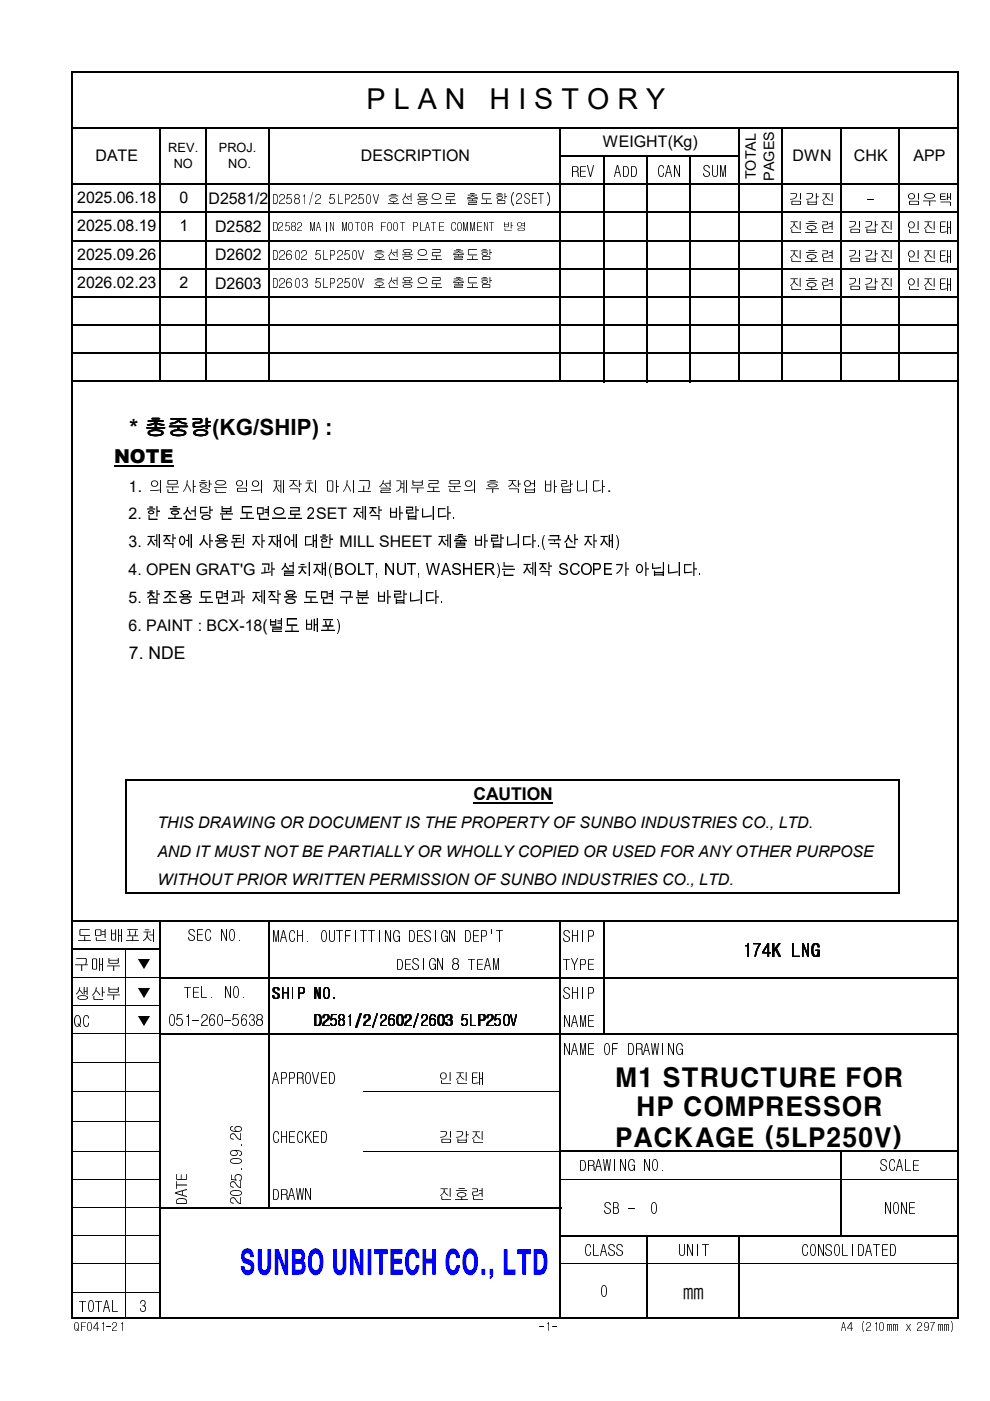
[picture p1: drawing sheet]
<svg xmlns="http://www.w3.org/2000/svg" width="210mm" height="297mm" viewBox="0 0 210 297" stroke-linecap="round" stroke-linejoin="round" font-family="sans-serif">
<defs><g id="words">
<g font-size="6.1">
<text x="77.7" y="23.2">P L A N</text>
<text x="103.8" y="23.2">H I S T O R Y</text>
</g>
<g font-size="5.4">
<text x="130.4" y="230.5">M1 STRUCTURE FOR</text>
<text x="134.8" y="236.6">HP COMPRESSOR</text>
<text x="130.4" y="243.2">PACKAGE (5LP250V)</text>
</g>
<text font-size="4.7" x="27.5" y="92.2">* 총중량(KG/SHIP) :</text>
<text font-size="4.4" x="144.9" y="275.4">mm</text>
<g font-size="4.1">
<text x="24.2" y="98.2">NOTE</text>
<text x="157.4" y="202.9">174K LNG</text>
</g>
<g font-size="3.7">
<text x="27.3" y="139.7">7. NDE</text>
<text x="100.4" y="169.7">CAUTION</text>
</g>
<g font-size="3.4">
<text x="20.2" y="34.2">DATE</text>
<text x="76.5" y="34.2">DESCRIPTION</text>
<text x="127.8" y="31.2">WEIGHT(Kg)</text>
<text x="168.1" y="34.2">DWN</text>
<text x="181.1" y="34.2">CHK</text>
<text x="193.7" y="34.2">APP</text>
<text x="121" y="37.5">REV</text>
<text x="130.2" y="37.5">ADD</text>
<text x="139.3" y="37.5">CAN</text>
<text x="149.1" y="37.5">SUM</text>
<text x="16.4" y="43.1">2025.06.18</text>
<text x="38.1" y="43.1">0</text>
<text x="44.2" y="43.3">D2581/2</text>
<text x="167.1" y="43.5">김갑진</text>
<text x="183.8" y="43.5">-</text>
<text x="192" y="43.5">임우택</text>
<text x="16.4" y="49.1">2025.08.19</text>
<text x="38.1" y="49.1">1</text>
<text x="45.6" y="49.2">D2582</text>
<text x="167.1" y="49.5">진호련</text>
<text x="179.6" y="49.5">김갑진</text>
<text x="192" y="49.5">인진태</text>
<text x="16.4" y="55">2025.09.26</text>
<text x="45.6" y="55.2">D2602</text>
<text x="167.1" y="55.5">진호련</text>
<text x="179.6" y="55.5">김갑진</text>
<text x="192" y="55.5">인진태</text>
<text x="16.4" y="61">2026.02.23</text>
<text x="38.1" y="61">2</text>
<text x="45.6" y="61.2">D2603</text>
<text x="167.1" y="61.4">진호련</text>
<text x="179.6" y="61.4">김갑진</text>
<text x="192" y="61.4">인진태</text>
<text x="27.3" y="104.3">1. 의문사항은 임의 제작치 마시고 설계부로 문의 후 작업 바랍니다.</text>
<text x="27.3" y="110">2. 한 호선당 본 도면으로 2SET 제작 바랍니다.</text>
<text x="27.3" y="116">3. 제작에 사용된 자재에 대한 MILL SHEET 제출 바랍니다.(국산 자재)</text>
<text x="27.3" y="121.9">4. OPEN GRAT'G 과 설치재(BOLT, NUT, WASHER)는 제작 SCOPE가 아닙니다.</text>
<text x="27.3" y="127.9">5. 참조용 도면과 제작용 도면 구분 바랍니다.</text>
<text x="27.3" y="133.9">6. PAINT : BCX-18(별도 배포)</text>
<text x="33.4" y="175.6">THIS DRAWING OR DOCUMENT IS THE PROPERTY OF SUNBO INDUSTRIES CO., LTD.</text>
<text x="33.4" y="181.6">AND IT MUST NOT BE PARTIALLY OR WHOLLY COPIED OR USED FOR ANY OTHER PURPOSE</text>
<text x="33.4" y="187.6">WITHOUT PRIOR WRITTEN PERMISSION OF SUNBO INDUSTRIES CO., LTD.</text>
<text x="16.3" y="199.6">도면배포처</text>
<text x="39.8" y="199.6">SEC NO.</text>
<text x="57.7" y="199.8">MACH. OUTFITTING DESIGN DEP'T</text>
<text x="119.4" y="199.8">SHIP</text>
<text x="15.8" y="205.7">구매부</text>
<text x="28.8" y="205.7">▼</text>
<text x="83.9" y="205.6">DESIGN 8 TEAM</text>
<text x="119.4" y="205.7">TYPE</text>
<text x="15.8" y="211.7">생산부</text>
<text x="28.8" y="211.7">▼</text>
<text x="38.9" y="211.5">TEL. NO.</text>
<text x="57.8" y="211.7">SHIP NO.</text>
<text x="119.4" y="211.7">SHIP</text>
<text x="15.8" y="217.7">QC</text>
<text x="28.8" y="217.7">▼</text>
<text x="35.6" y="217.5">051-260-5638</text>
<text x="66.5" y="217.5">D2581/2/2602/2603 5LP250V</text>
<text x="119.4" y="217.7">NAME</text>
<text x="119.4" y="223.6">NAME OF DRAWING</text>
<text x="57.7" y="229.8">APPROVED</text>
<text x="93" y="229.8">인진태</text>
<text x="51.3" y="245.2">9</text>
<text x="51.3" y="243.5">.</text>
<text x="51.3" y="241.9">2</text>
<text x="51.3" y="240.2">6</text>
<text x="57.7" y="242.4">CHECKED</text>
<text x="93" y="242.4">김갑진</text>
<text x="39.7" y="250.3">E</text>
<text x="51.3" y="250.3">5</text>
<text x="51.3" y="248.6">.</text>
<text x="51.3" y="246.9">0</text>
<text x="122.8" y="248.4">DRAWING NO.</text>
<text x="186.6" y="248.4">SCALE</text>
<text x="39.7" y="255.4">D</text>
<text x="39.7" y="253.7">A</text>
<text x="39.7" y="252">T</text>
<text x="51.3" y="255.4">2</text>
<text x="51.3" y="253.7">0</text>
<text x="51.3" y="252">2</text>
<text x="57.7" y="254.5">DRAWN</text>
<text x="93" y="254.5">진호련</text>
<text x="128.1" y="257.3">SB -</text>
<text x="137.7" y="257.3">0</text>
<text x="187.5" y="257.3">NONE</text>
<text x="123.9" y="266.3">CLASS</text>
<text x="143.7" y="266.3">UNIT</text>
<text x="169.9" y="266.3">CONSOLIDATED</text>
<text x="127.3" y="275">0</text>
<text x="16.7" y="278.1">TOTAL</text>
<text x="29.5" y="278.1">3</text>
</g>
<g font-size="3">
<text x="160.3" y="38" transform="rotate(-90 160.3 38)">TOTAL</text>
<text x="164.1" y="38.3" transform="rotate(-90 164.1 38.3)">PAGES</text>
<text x="57.7" y="43.2">D2581/2 5LP250V 호선용으로 출도함(2SET)</text>
<text x="57.7" y="55.1">D2602 5LP250V 호선용으로 출도함</text>
<text x="57.7" y="61.1">D2603 5LP250V 호선용으로 출도함</text>
</g>
<g font-size="2.7">
<text x="35.7" y="32.2">REV.</text>
<text x="36.8" y="35.6">NO</text>
<text x="46.4" y="32.2">PROJ.</text>
<text x="48.4" y="35.6">NO.</text>
<text x="57.6" y="49">D2582 MAIN MOTOR FOOT PLATE COMMENT 반영</text>
<text x="15.7" y="282.2">QF041-21</text>
<text x="114.3" y="282.2">-1-</text>
<text x="178.3" y="282.2">A4 (210mm x 297mm)</text>
</g>
</g></defs>
<path d="M24.2 98.8h12.6" fill="none" stroke="#000" stroke-width=".25"/>
<path d="M100.4 170.2h16.9" fill="none" stroke="#000" stroke-width=".38"/>
<g fill="none" stroke="#000" stroke-width=".34">
<path d="M15.2 15v264.5M15.4 15.2h187.9M203.2 15.4v264.1M15.4 27.1h187.9M15.4 39.1h187.9M34 27.3v53.7M43.6 27.3v53.7M57.1 27.3v53.7M118.8 27.3v53.7M119 33.1h37.8M128 33.3v47.7M137.1 33.3v47.7"/>
<path d="M146.3 33.3v47.7M156.7 27.3v53.7M165.8 27.3v53.7M178.3 27.3v53.7M190.7 27.3v53.7M15.4 45h187.9M15.4 51h187.9M15.4 57h187.9M15.4 62.9h187.9M15.4 68.9h187.9M15.4 74.9h187.9M15.4 80.9h187.9"/>
<path d="M26.6 165.3v24.2M26.8 165.5h164.1M190.7 165.6v23.9M15.4 195.3h187.9M26.8 189.4h164.1M34 195.5v84M57.1 195.5v60.7M118.8 195.5v84M128 195.5v23.9M15.4 201.3h18.8M34.2 207.3h169.1M34.2 219.2h169.1"/>
<path d="M34.2 256h84.8M119 244.1h84.3M178.3 244.3v17.9M15.4 279.4h187.9M119 262h84.3M137.1 262.2v17.3M156.7 262.2v17.3"/>
</g>
<g fill="none" stroke="#000" stroke-width=".21">
<path d="M15.4 207.3h18.4M15.4 219.2h18.4M15.4 213.3h18.4M26.6 201.5v77.7M15.4 231.5h18.4M15.4 225.2h18.4M15.4 237.8h18.4M76.9 231.5h41.8M15.4 244.1h18.4M15.4 250.1h18.4M15.4 256.1h18.4M76.9 244.1h41.8"/>
<path d="M119 250.1h59.1M178.4 250.1h24.6M15.4 262h18.4M15.4 268h18.4M15.4 274h18.4M119 268h17.9M137.3 268h19.2M156.8 268h46.2"/>
</g>
<path d="M103.8 269h.8a2.39 2.39 0 0 1-.6 2.1l-.2 .1v-.5l.4-.4h-.4zM102.1 269h.8v1.3h-.8zM62.7 267.9v1.3h.2a.72 .72 0 0 0 1.1-.6 .72 .72 0 0 0-1.1-.7zM113.9 265.9v3.3a.96 .96 0 0 0 1.3-1.1 2.28 2.28 0 0 0-.5-2.2zM62.7 265.9v1h.2a.67 .67 0 0 0 .9-.1 .67 .67 0 0 0 0-.9zM99.3 265.9a3.1 3.1 0 0 0 0 3.2l.6 .2a1.6 1.6 0 0 0 .6-1.8v-.8l-.4-.8a.6 .6 0 0 0-.8 0zM66.5 265.9a3.1 3.1 0 0 0 0 3.2l.4 .2a1 1 0 0 0 .9-1.3l-.1-1.3-.4-.8a.58 .58 0 0 0-.8 0zM89.6 264.8h.7v2h1.3v-2h.8v5.5h-.8v-2.4h-1.3v2.4h-.7zM106.8 264.8h.8v4.4h1.7v1.1h-2.5zM77.9 264.8h.8v5.5h-.8zM74.2 264.8h.9l1.2 3.5v-3.5h.7v5.5h-.7l-1.3-3.6v3.6h-.8zM58.3 264.8h.8l1.3 3.5v-3.5h.7v5.5h-.8l-1.3-3.6v3.6h-.7zM113.2 264.8h.7a1.61 1.61 0 0 1 2.1 1.7 4.2 4.2 0 0 1-.8 3.6l-.6 .2h-1.4zM109.7 264.8h2.9v1.1h-1.1v4.4h-.8v-4.4h-1zM82.8 264.8h2.5v1.1h-1.7v1h1.6v1h-1.6v1.3h1.8v1.1h-2.6zM79.3 264.8h2.9v1.1h-1v4.4h-.8v-4.4h-1.1zM61.9 264.8h1.3a1.43 1.43 0 0 1 1.4 .7 1.43 1.43 0 0 1-.1 1.6l-.1 .2a2.01 2.01 0 0 1-.5 2.9l-2 .1zM70.6 264.8h.8v3.5a.65 .65 0 0 0 .2 .8 .65 .65 0 0 0 .9-.1l.1-.6v-3.6h.8v1.2a6.9 6.9 0 0 1-.4 3.9 1.33 1.33 0 0 1-1.6 .3 1.33 1.33 0 0 1-.7-1.4zM54.7 264.8h.8v3.5a.63 .63 0 0 0 .2 .8 .63 .63 0 0 0 .8-.1l.2-.6v-3.6h.8v1.2a6.9 6.9 0 0 1-.5 3.9 1.38 1.38 0 0 1-1.6 .3 1.38 1.38 0 0 1-.7-1.6zM95.1 265.1a1.34 1.34 0 0 1 1.5-.3 1.34 1.34 0 0 1 .8 1.2l.1 .7h-.8a.73 .73 0 0 0-.7-.9 .73 .73 0 0 0-.7 .9 2.77 2.77 0 0 0 .5 2.5h.6l.3-.9h.8a1.77 1.77 0 0 1-1.8 2 2.73 2.73 0 0 1-1.3-2.8l.2-1.4zM86.6 265.1a1.43 1.43 0 0 1 1.6-.2 1.43 1.43 0 0 1 .7 1.4v.4h-.7a.75 .75 0 0 0-.8-.9 .75 .75 0 0 0-.7 .9 2.81 2.81 0 0 0 .5 2.5l.4 .1 .3-.3 .2-.7h.8a1.77 1.77 0 0 1-1.8 2 3.1 3.1 0 0 1-1.2-3.3l.3-1.2zM98.7 265.2a1.38 1.38 0 0 1 1.4-.5 1.38 1.38 0 0 1 1 1.2 3.8 3.8 0 0 1-.9 4.4 1.55 1.55 0 0 1-2.1-1.6v-2.3zM65.9 265.2a1.38 1.38 0 0 1 1.5-.5 1.38 1.38 0 0 1 .9 1.2 3.8 3.8 0 0 1-.8 4.4 1.55 1.55 0 0 1-2.1-1.6v-2.3zM51.6 265a1.34 1.34 0 0 1 1.5-.2 1.34 1.34 0 0 1 .7 1.4v.3h-.7a.61 .61 0 0 0-.7-.8 .61 .61 0 0 0-.4 1l.2 .1a1.94 1.94 0 0 1 1.7 1.5 1.47 1.47 0 0 1-.5 1.7 1.47 1.47 0 0 1-1.8-.1l-.5-.8v-.6h.8a.66 .66 0 0 0 .4 .9 .66 .66 0 0 0 .8-.6 .66 .66 0 0 0-.6-.7 1.61 1.61 0 0 1-1.3-2.3z" fill-rule="evenodd" fill="#00f"/>
<path d="M34.5 261.3h15.6v12.7h-15.6z" fill-rule="evenodd" fill="#fff"/>
<use href="#words"/>
</svg>
